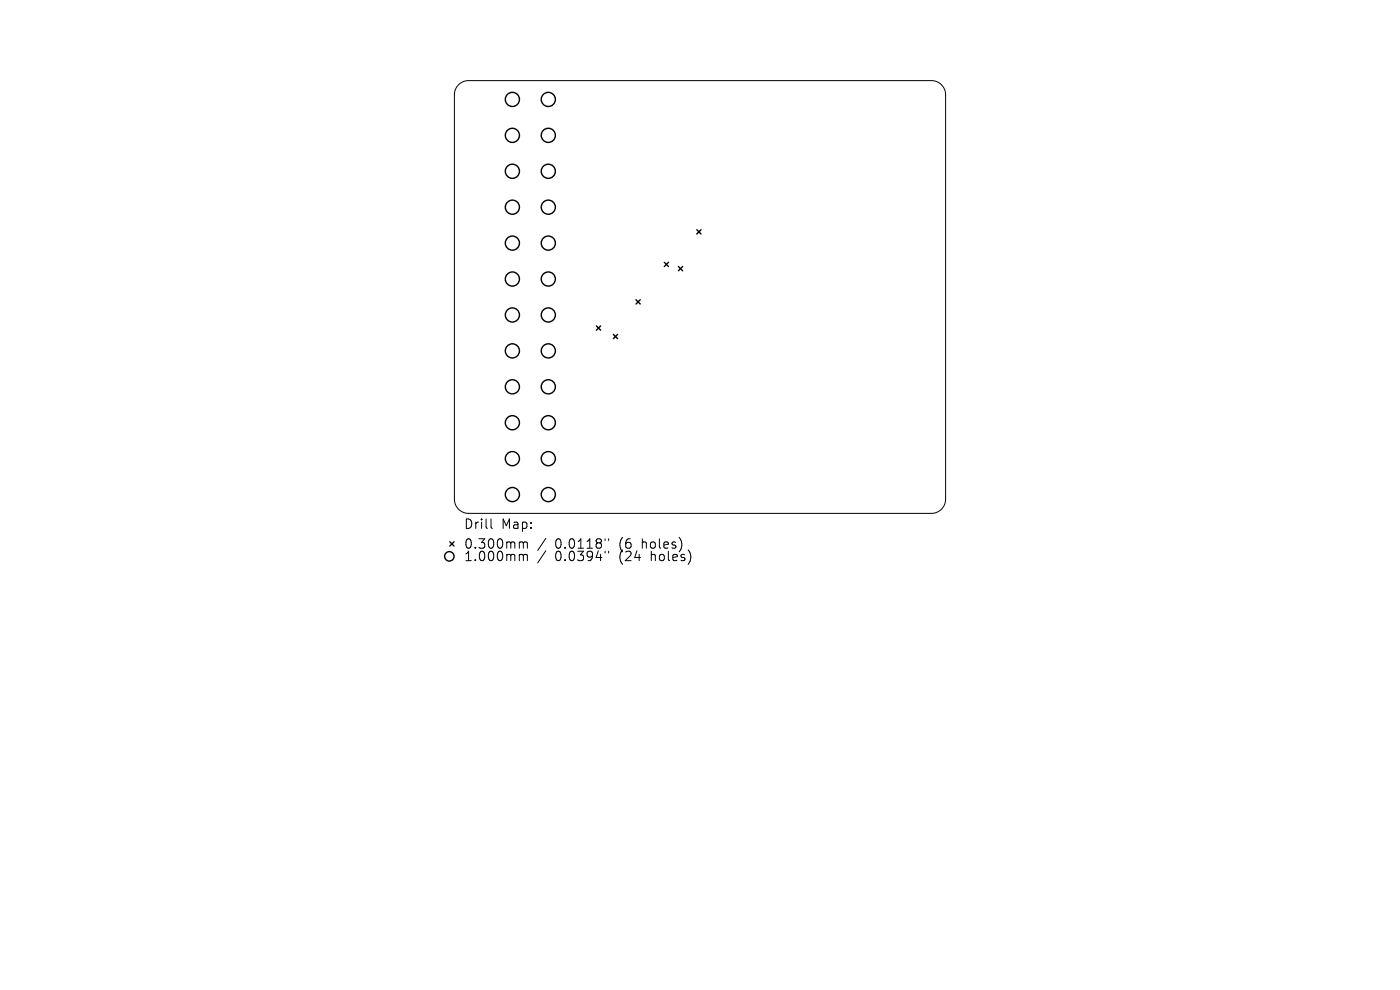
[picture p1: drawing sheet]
<svg xmlns="http://www.w3.org/2000/svg" width="297mm" height="210mm" viewBox="0 0 297 210" stroke-linecap="round" stroke-linejoin="round" font-family="sans-serif">
<defs><g id="words">
<g font-size="2.8">
<text x="98.3" y="112.5">Drill</text>
<text x="106.3" y="112.5">Map:</text>
<text x="98.3" y="116.7">0.300mm</text>
<text x="98.3" y="119.3">1.000mm</text>
<text x="117.8" y="116.7">0.0118&quot;</text>
<text x="117.8" y="119.3">0.0394&quot;</text>
<text x="131.5" y="116.7">(6</text>
<text x="131.5" y="119.3">(24</text>
<text x="136.5" y="116.7">holes)</text>
<text x="138.4" y="119.3">holes)</text>
</g>
</g></defs>
<g fill="none" stroke="#000" stroke-width=".21">
<path d="M97.3 18a3 3 0 0 1 2.1-.9h98.2a3 3 0 0 1 3 3v85.8a3 3 0 0 1-3 3h-98.2a3 3 0 0 1-3-3v-85.8a3 3 0 0 1 .9-2.1zM104.2 110.1v1.7l.3 .3M110.5 115h.2l.3 .2M110.5 117.6l.4 .1 .1 .2M111 115.2l.3-.2 .5 .1 .1 1.2M111 115.2v1.1M111 117.9v1M111 117.9l.3-.3 .5 .1 .1 1.2M115.8 114.2l-1.7 2.6M115.8 116.8l-1.7 2.6M128.4 114.3v.4M128.4 116.9v.4"/>
<path d="M129.1 114.3v.4M129.1 116.9v.4"/>
</g>
<g fill="none" stroke="#000" stroke-width=".3">
<path d="M140.9 55.6l.9 .9M141.8 55.6l-.9 .9M143.9 56.5l.9 .9M144.8 56.5l-.9 .9M147.8 48.7l.9 .9M148.7 48.7l-.9 .9M126.5 69.1l.9 .9M127.4 69.1l-.9 .9M130.1 70.9l.9 .9M131 70.9l-.9 .9M134.9 63.6l.9 .9M135.8 63.6l-.9 .9"/>
<path d="M95.4 114.9l.9 .9M96.3 114.9l-.9 .9"/>
<circle cx="108.7" cy="21.1" r="1.5"/>
<circle cx="108.7" cy="28.7" r="1.5"/>
<circle cx="108.7" cy="36.3" r="1.5"/>
<circle cx="116.3" cy="21.1" r="1.5"/>
<circle cx="116.3" cy="36.3" r="1.5"/>
<circle cx="116.3" cy="28.7" r="1.5"/>
<circle cx="108.7" cy="44" r="1.5"/>
<circle cx="108.7" cy="59.2" r="1.5"/>
<circle cx="108.7" cy="51.6" r="1.5"/>
<circle cx="116.3" cy="44" r="1.5"/>
<circle cx="116.3" cy="51.6" r="1.5"/>
<circle cx="116.3" cy="59.2" r="1.5"/>
<circle cx="108.7" cy="74.4" r="1.5"/>
<circle cx="108.7" cy="66.8" r="1.5"/>
<circle cx="116.3" cy="74.4" r="1.5"/>
<circle cx="116.3" cy="66.8" r="1.5"/>
<circle cx="108.7" cy="82.1" r="1.5"/>
<circle cx="108.7" cy="97.3" r="1.5"/>
<circle cx="108.7" cy="89.7" r="1.5"/>
<circle cx="116.3" cy="89.7" r="1.5"/>
<circle cx="116.3" cy="82.1" r="1.5"/>
<circle cx="116.3" cy="97.3" r="1.5"/>
<circle cx="95.3" cy="118" r="1"/>
<circle cx="108.7" cy="104.9" r="1.5"/>
<circle cx="116.3" cy="104.9" r="1.5"/>
</g>
<use href="#words"/>
</svg>
